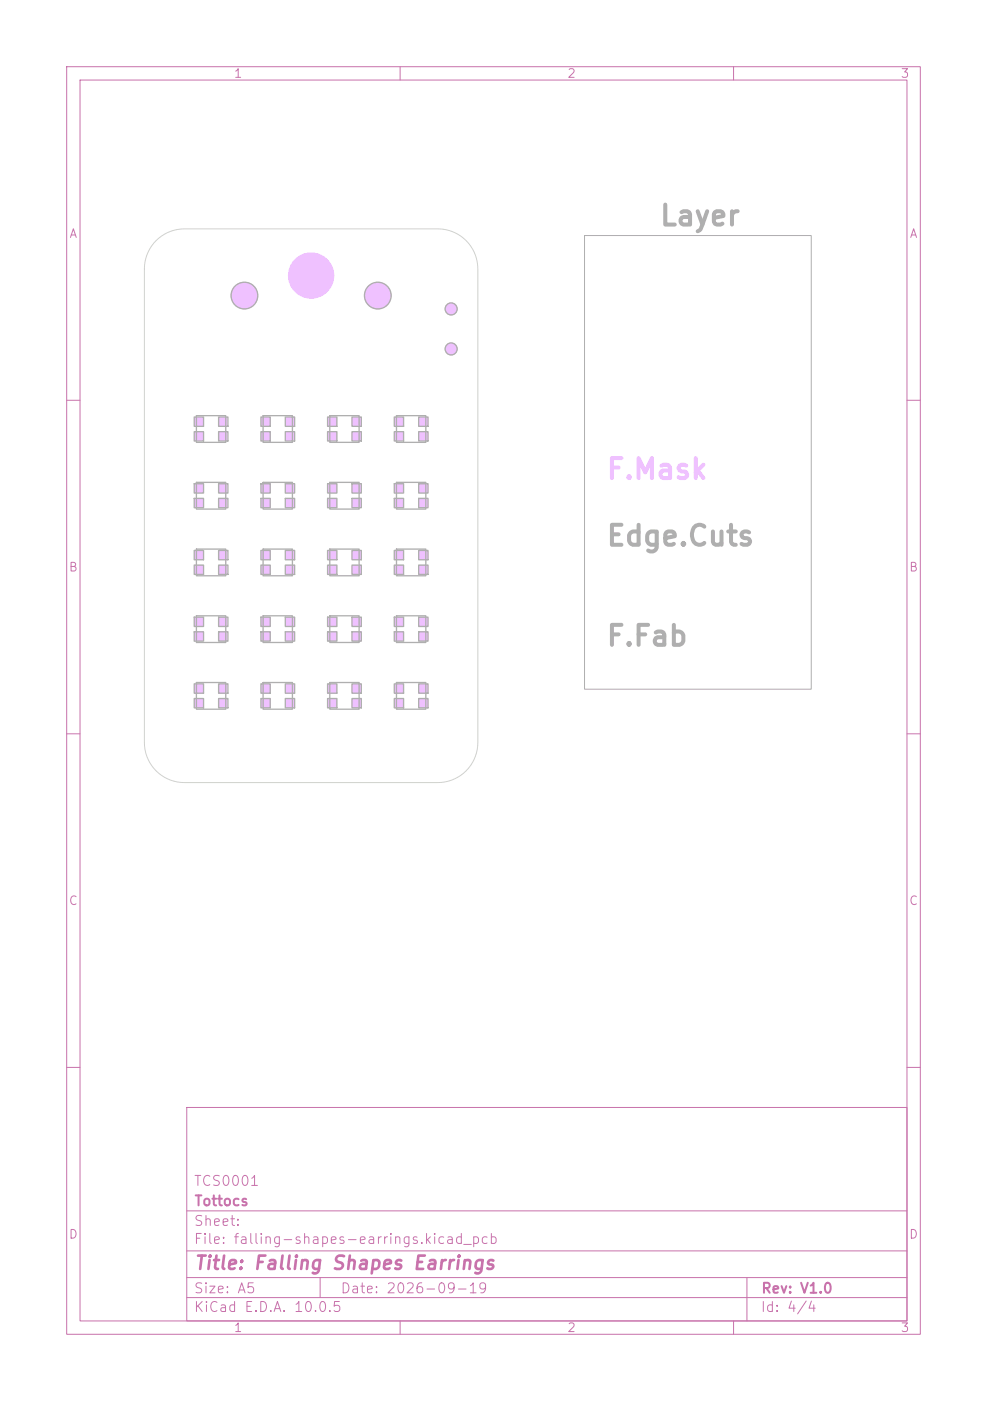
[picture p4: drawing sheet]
<svg xmlns="http://www.w3.org/2000/svg" width="148mm" height="210mm" viewBox="0 0 148 210" stroke-linecap="round" stroke-linejoin="round" font-family="sans-serif">
<defs><g id="words">
<g font-size="3" fill="#afafaf">
<text x="98.7" y="34.6">Layer</text>
<text x="90.7" y="82.6">Edge.Cuts</text>
<text x="90.7" y="97.6">F.Fab</text>
</g>
<text font-size="3" fill="#efc1ff" x="90.7" y="72.6">F.Mask</text>
<text font-size="2" fill="#c872ab" x="29" y="190.8">Title: Falling Shapes Earrings</text>
<g font-size="1.5" fill="#c872ab">
<text x="29" y="178.1">TCS0001</text>
<text x="29" y="184.1">Sheet:</text>
<text x="29.1" y="181.1">Tottocs</text>
<text x="29" y="186.8">File: falling-shapes-earrings.kicad_pcb</text>
<text x="29" y="197">KiCad E.D.A. 10.0.5</text>
<text x="29" y="194.2">Size: A5</text>
<text x="51" y="194.2">Date: 2026-09-19</text>
<text x="114" y="197">Id: 4/4</text>
<text x="114.1" y="194.2">Rev: V1.0</text>
</g>
<g font-size="1.3" fill="#c872ab">
<text x="35" y="12">1</text>
<text x="85" y="12">2</text>
<text x="135" y="12">3</text>
<text x="10.3" y="36">A</text>
<text x="136.3" y="36">A</text>
<text x="10.2" y="86">B</text>
<text x="136.2" y="86">B</text>
<text x="10.2" y="136">C</text>
<text x="136.2" y="136">C</text>
<text x="10.2" y="186">D</text>
<text x="136.2" y="186">D</text>
<text x="35" y="200">1</text>
<text x="85" y="200">2</text>
<text x="135" y="200">3</text>
</g>
</g></defs>
<g fill="none" stroke="#c872ab" stroke-width=".15">
<path d="M10 10h128v190h-128zM12 12h124v186h-124zM60 10v2M110 10v2M10 60h2M136 60h2M10 110h2M136 110h2M10 160h2M28 166h108v32h-108zM136 160h2M28 194.5h108"/>
<path d="M28 191.5h108M28 187.5h108M28 181.5h108M48 191.5v3M60 198v2M110 198v2M112 191.5v6.5"/>
</g>
<g fill="#efc1ff" stroke="#efc1ff" stroke-width=".15">
<circle cx="67.7" cy="46.3" r=".9"/>
<circle cx="67.7" cy="52.3" r=".9"/>
</g>
<g fill="#efc1ff">
<path d="M62.8 104.7h1.4v1.4h-1.4z"/>
<path d="M62.8 102.5h1.4v1.4h-1.4z"/>
<path d="M59.1 104.7h1.4v1.4h-1.4z"/>
<path d="M59.1 102.5h1.4v1.4h-1.4z"/>
<path d="M52.8 104.7h1.4v1.4h-1.4z"/>
<path d="M52.8 102.5h1.4v1.4h-1.4z"/>
<path d="M49.1 104.7h1.4v1.4h-1.4z"/>
<path d="M49.1 102.5h1.4v1.4h-1.4z"/>
<path d="M29.1 72.5h1.4v1.4h-1.4z"/>
<path d="M29.1 74.7h1.4v1.4h-1.4z"/>
<path d="M32.8 72.5h1.4v1.4h-1.4z"/>
<path d="M32.8 74.7h1.4v1.4h-1.4z"/>
<path d="M49.1 72.5h1.4v1.4h-1.4z"/>
<path d="M49.1 74.7h1.4v1.4h-1.4z"/>
<path d="M52.8 72.5h1.4v1.4h-1.4z"/>
<path d="M52.8 74.7h1.4v1.4h-1.4z"/>
<path d="M62.8 64.7h1.4v1.4h-1.4z"/>
<path d="M62.8 62.5h1.4v1.4h-1.4z"/>
<path d="M59.1 64.7h1.4v1.4h-1.4z"/>
<path d="M59.1 62.5h1.4v1.4h-1.4z"/>
<path d="M42.8 104.7h1.4v1.4h-1.4z"/>
<path d="M42.8 102.5h1.4v1.4h-1.4z"/>
<path d="M39.1 104.7h1.4v1.4h-1.4z"/>
<path d="M39.1 102.5h1.4v1.4h-1.4z"/>
<path d="M32.8 64.7h1.4v1.4h-1.4z"/>
<path d="M32.8 62.5h1.4v1.4h-1.4z"/>
<path d="M29.1 64.7h1.4v1.4h-1.4z"/>
<path d="M29.1 62.5h1.4v1.4h-1.4z"/>
<path d="M42.8 84.7h1.4v1.4h-1.4z"/>
<path d="M42.8 82.5h1.4v1.4h-1.4z"/>
<path d="M39.1 84.7h1.4v1.4h-1.4z"/>
<path d="M39.1 82.5h1.4v1.4h-1.4z"/>
</g>
<circle cx="56.7" cy="44.3" r="2" fill="#efc1ff" stroke="#efc1ff" stroke-width=".15"/>
<g fill="#efc1ff">
<path d="M62.8 84.7h1.4v1.4h-1.4z"/>
<path d="M62.8 82.5h1.4v1.4h-1.4z"/>
<path d="M59.1 84.7h1.4v1.4h-1.4z"/>
<path d="M59.1 82.5h1.4v1.4h-1.4z"/>
<path d="M59.1 72.5h1.4v1.4h-1.4z"/>
<path d="M59.1 74.7h1.4v1.4h-1.4z"/>
<path d="M62.8 72.5h1.4v1.4h-1.4z"/>
<path d="M62.8 74.7h1.4v1.4h-1.4z"/>
<path d="M49.1 92.5h1.4v1.4h-1.4z"/>
<path d="M49.1 94.7h1.4v1.4h-1.4z"/>
<path d="M52.8 92.5h1.4v1.4h-1.4z"/>
<path d="M52.8 94.7h1.4v1.4h-1.4z"/>
<path d="M39.1 72.5h1.4v1.4h-1.4z"/>
<path d="M39.1 74.7h1.4v1.4h-1.4z"/>
<path d="M42.8 72.5h1.4v1.4h-1.4z"/>
<path d="M42.8 74.7h1.4v1.4h-1.4z"/>
<path d="M32.8 84.7h1.4v1.4h-1.4z"/>
<path d="M32.8 82.5h1.4v1.4h-1.4z"/>
<path d="M29.1 84.7h1.4v1.4h-1.4z"/>
<path d="M29.1 82.5h1.4v1.4h-1.4z"/>
<path d="M52.8 64.7h1.4v1.4h-1.4z"/>
<path d="M52.8 62.5h1.4v1.4h-1.4z"/>
<path d="M49.1 64.7h1.4v1.4h-1.4z"/>
<path d="M49.1 62.5h1.4v1.4h-1.4z"/>
</g>
<circle cx="36.7" cy="44.3" r="2" fill="#efc1ff" stroke="#efc1ff" stroke-width=".15"/>
<g fill="#efc1ff">
<path d="M32.8 104.7h1.4v1.4h-1.4z"/>
<path d="M32.8 102.5h1.4v1.4h-1.4z"/>
<path d="M29.1 104.7h1.4v1.4h-1.4z"/>
<path d="M29.1 102.5h1.4v1.4h-1.4z"/>
<path d="M29.1 92.5h1.4v1.4h-1.4z"/>
<path d="M29.1 94.7h1.4v1.4h-1.4z"/>
<path d="M32.8 92.5h1.4v1.4h-1.4z"/>
<path d="M32.8 94.7h1.4v1.4h-1.4z"/>
<path d="M59.1 92.5h1.4v1.4h-1.4z"/>
<path d="M59.1 94.7h1.4v1.4h-1.4z"/>
<path d="M62.8 92.5h1.4v1.4h-1.4z"/>
<path d="M62.8 94.7h1.4v1.4h-1.4z"/>
<path d="M52.8 84.7h1.4v1.4h-1.4z"/>
<path d="M52.8 82.5h1.4v1.4h-1.4z"/>
<path d="M49.1 84.7h1.4v1.4h-1.4z"/>
<path d="M49.1 82.5h1.4v1.4h-1.4z"/>
<path d="M42.8 64.7h1.4v1.4h-1.4z"/>
<path d="M42.8 62.5h1.4v1.4h-1.4z"/>
<path d="M39.1 64.7h1.4v1.4h-1.4z"/>
<path d="M39.1 62.5h1.4v1.4h-1.4z"/>
<path d="M39.1 92.5h1.4v1.4h-1.4z"/>
<path d="M39.1 94.7h1.4v1.4h-1.4z"/>
<path d="M42.8 92.5h1.4v1.4h-1.4z"/>
<path d="M42.8 94.7h1.4v1.4h-1.4z"/>
</g>
<circle cx="46.7" cy="41.3" r="3.4" fill="#efc1ff" stroke="#efc1ff" stroke-width=".15"/>
<path d="M87.7 35.3h34v68h-34z" fill="none" stroke="#afafaf" stroke-width=".15"/>
<g fill="none" stroke="#afafaf" stroke-width=".2">
<path d="M29.1 72.5h1.4v1.4h-1.4zM29.1 74.7h1.4v1.4h-1.4zM29.1 64.7h1.4v1.4h-1.4zM29.1 62.5h1.4v1.4h-1.4zM29.5 72.3h4.4v4h-4.4zM29.5 62.3h4.4v4h-4.4zM32.8 72.5h1.4v1.4h-1.4zM32.8 74.7h1.4v1.4h-1.4zM32.8 64.7h1.4v1.4h-1.4zM32.8 62.5h1.4v1.4h-1.4zM39.1 72.5h1.4v1.4h-1.4zM39.1 74.7h1.4v1.4h-1.4z"/>
<path d="M39.1 64.7h1.4v1.4h-1.4zM39.1 62.5h1.4v1.4h-1.4zM39.5 72.3h4.4v4h-4.4zM39.5 62.3h4.4v4h-4.4zM42.8 72.5h1.4v1.4h-1.4zM42.8 74.7h1.4v1.4h-1.4zM42.8 64.7h1.4v1.4h-1.4zM42.8 62.5h1.4v1.4h-1.4zM49.1 72.5h1.4v1.4h-1.4zM49.1 74.7h1.4v1.4h-1.4zM49.1 64.7h1.4v1.4h-1.4zM49.1 62.5h1.4v1.4h-1.4z"/>
<path d="M49.5 72.3h4.4v4h-4.4zM49.5 62.3h4.4v4h-4.4zM52.8 72.5h1.4v1.4h-1.4zM52.8 74.7h1.4v1.4h-1.4zM52.8 64.7h1.4v1.4h-1.4zM52.8 62.5h1.4v1.4h-1.4zM59.1 64.7h1.4v1.4h-1.4zM59.1 62.5h1.4v1.4h-1.4zM59.1 72.5h1.4v1.4h-1.4zM59.1 74.7h1.4v1.4h-1.4zM59.5 62.3h4.4v4h-4.4zM59.5 72.3h4.4v4h-4.4z"/>
<path d="M62.8 64.7h1.4v1.4h-1.4zM62.8 62.5h1.4v1.4h-1.4zM62.8 72.5h1.4v1.4h-1.4zM62.8 74.7h1.4v1.4h-1.4zM29.1 84.7h1.4v1.4h-1.4zM29.1 82.5h1.4v1.4h-1.4zM29.1 92.5h1.4v1.4h-1.4zM29.1 94.7h1.4v1.4h-1.4zM29.5 82.3h4.4v4h-4.4zM29.5 92.3h4.4v4h-4.4zM32.8 84.7h1.4v1.4h-1.4zM32.8 82.5h1.4v1.4h-1.4z"/>
<path d="M32.8 92.5h1.4v1.4h-1.4zM32.8 94.7h1.4v1.4h-1.4zM39.1 84.7h1.4v1.4h-1.4zM39.1 82.5h1.4v1.4h-1.4zM39.1 92.5h1.4v1.4h-1.4zM39.1 94.7h1.4v1.4h-1.4zM39.5 82.3h4.4v4h-4.4zM39.5 92.3h4.4v4h-4.4zM42.8 84.7h1.4v1.4h-1.4zM42.8 82.5h1.4v1.4h-1.4zM42.8 92.5h1.4v1.4h-1.4zM42.8 94.7h1.4v1.4h-1.4z"/>
<path d="M49.1 92.5h1.4v1.4h-1.4zM49.1 94.7h1.4v1.4h-1.4zM49.1 84.7h1.4v1.4h-1.4zM49.1 82.5h1.4v1.4h-1.4zM49.5 92.3h4.4v4h-4.4zM49.5 82.3h4.4v4h-4.4zM52.8 92.5h1.4v1.4h-1.4zM52.8 94.7h1.4v1.4h-1.4zM52.8 84.7h1.4v1.4h-1.4zM52.8 82.5h1.4v1.4h-1.4zM59.1 84.7h1.4v1.4h-1.4zM59.1 82.5h1.4v1.4h-1.4z"/>
<path d="M59.1 92.5h1.4v1.4h-1.4zM59.1 94.7h1.4v1.4h-1.4zM59.5 82.3h4.4v4h-4.4zM59.5 92.3h4.4v4h-4.4zM62.8 84.7h1.4v1.4h-1.4zM62.8 82.5h1.4v1.4h-1.4zM62.8 92.5h1.4v1.4h-1.4zM62.8 94.7h1.4v1.4h-1.4zM29.1 104.7h1.4v1.4h-1.4zM29.1 102.5h1.4v1.4h-1.4zM29.5 102.3h4.4v4h-4.4zM32.8 104.7h1.4v1.4h-1.4z"/>
<path d="M32.8 102.5h1.4v1.4h-1.4zM39.1 104.7h1.4v1.4h-1.4zM39.1 102.5h1.4v1.4h-1.4zM39.5 102.3h4.4v4h-4.4zM42.8 104.7h1.4v1.4h-1.4zM42.8 102.5h1.4v1.4h-1.4zM49.1 104.7h1.4v1.4h-1.4zM49.1 102.5h1.4v1.4h-1.4zM49.5 102.3h4.4v4h-4.4zM52.8 104.7h1.4v1.4h-1.4zM52.8 102.5h1.4v1.4h-1.4zM59.1 104.7h1.4v1.4h-1.4z"/>
<path d="M59.1 102.5h1.4v1.4h-1.4zM59.5 102.3h4.4v4h-4.4zM62.8 104.7h1.4v1.4h-1.4zM62.8 102.5h1.4v1.4h-1.4z"/>
<circle cx="36.7" cy="44.3" r="2"/>
<circle cx="56.7" cy="44.3" r="2"/>
<circle cx="67.7" cy="46.3" r=".9"/>
<circle cx="67.7" cy="52.3" r=".9"/>
</g>
<path d="M23.4 36.1a6 6 0 0 1 4.3-1.8h38a6 6 0 0 1 6 6v71a6 6 0 0 1-6 6h-38a6 6 0 0 1-6-6v-71a6 6 0 0 1 1.7-4.2z" fill="none" stroke="#d0d2cd" stroke-width=".15"/>
<use href="#words"/>
</svg>
